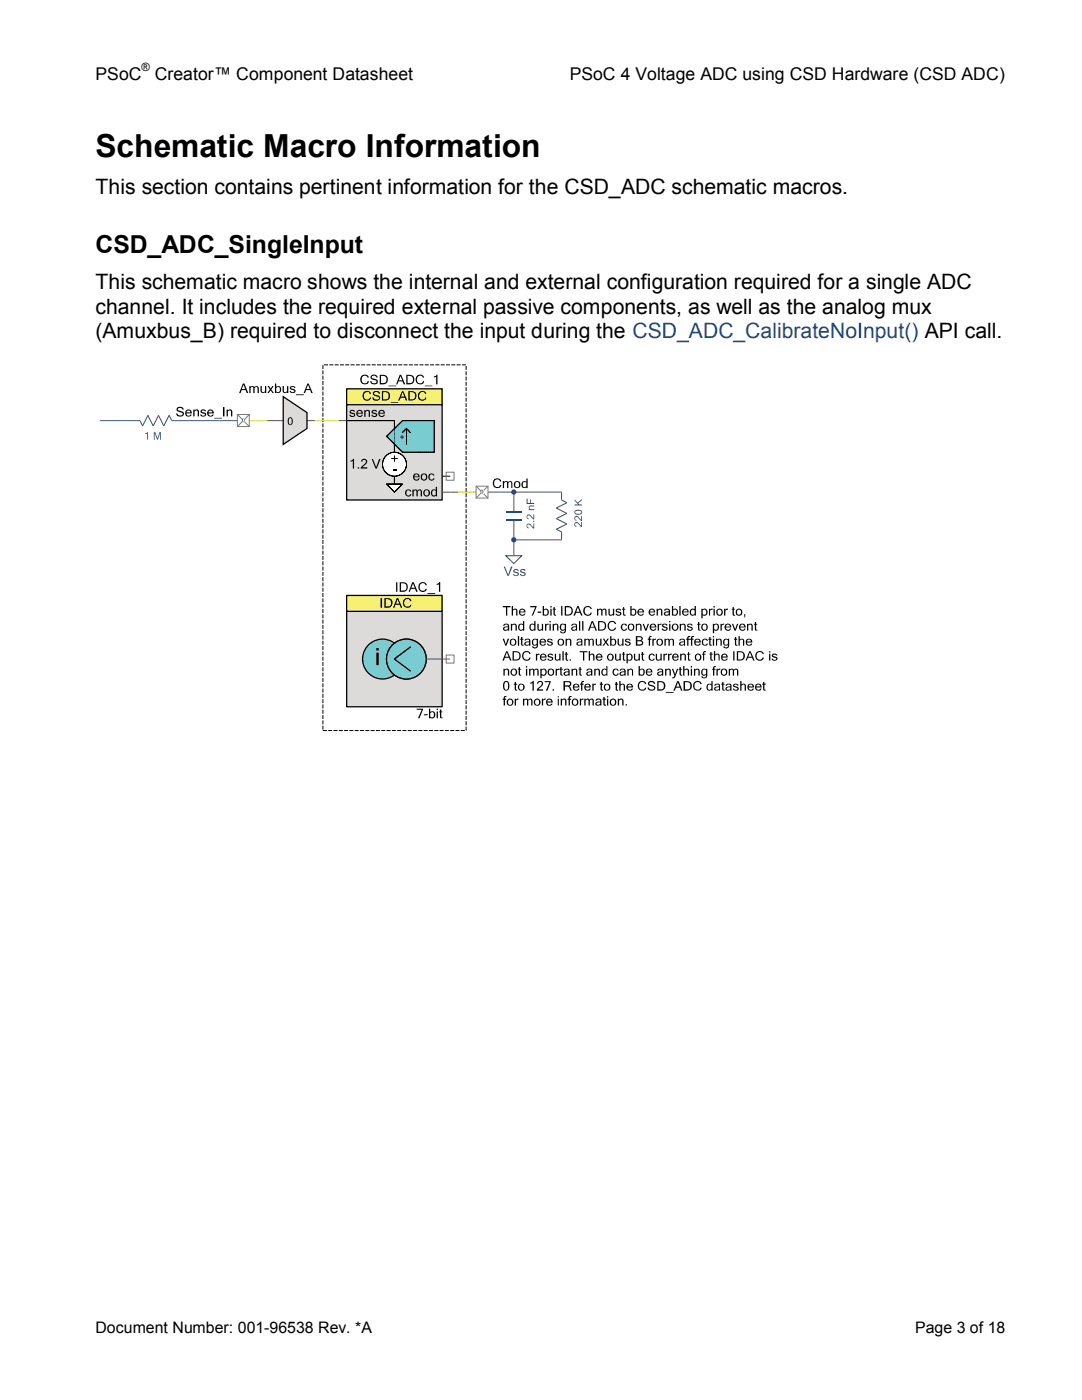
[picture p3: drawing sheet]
<svg xmlns="http://www.w3.org/2000/svg" width="216mm" height="279mm" viewBox="0 0 216 279" stroke-linecap="round" stroke-linejoin="round" font-family="sans-serif">
<defs><g id="words">
<text font-size="6.3" x="19" y="31.2">Schematic Macro Information</text>
<text font-size="4.9" x="19" y="50.6">CSD_ADC_SingleInput</text>
<g font-size="4.2">
<text x="19" y="38.7">This section contains pertinent information for the CSD_ADC schematic macros.</text>
<text x="19" y="57.7">This schematic macro shows the internal and external configuration required for a single ADC</text>
<text x="19" y="62.6">channel. It includes the required external passive components, as well as the analog mux</text>
<text x="19" y="67.5">(Amuxbus_B) required to disconnect the input during the CSD_ADC_CalibrateNoInput() API call.</text>
</g>
<g font-size="3.5">
<text x="19" y="16">PSoC</text>
<text x="30.9" y="16">Creatorô Component Datasheet</text>
<text x="113.7" y="16">PSoC 4 Voltage ADC using CSD Hardware (CSD ADC)</text>
</g>
<g font-size="3.2">
<text x="19" y="266">Document Number: 001-96538 Rev. *A</text>
<text x="182.6" y="266">Page 3 of 18</text>
</g>
<text font-size="2.3" x="28.2" y="14.2">Æ</text>
</g></defs>
<path d="M64.4 72.8h28.6v73h-28.6z" fill="none" stroke="#000" stroke-width=".2" stroke-dasharray=".8 .3" stroke-linecap="butt"/>
<path d="M49.7 83.9h3.6" fill="none" stroke="#f5871f" stroke-width=".2"/>
<path d="M42.2 83.9h5.2" fill="none" stroke="#4d2e92" stroke-width=".2"/>
<path d="M53.3 83.9h1.6" fill="none" stroke="#a72928" stroke-width=".2"/>
<path d="M47.4 82.7h2.3v2.4h-2.3z" fill="#fff"/>
<path d="M47.4 82.7h2.3v2.4h-2.3zM47.4 82.7l2.3 2.4M49.7 82.7l-2.3 2.4" fill="none" stroke="#7b7878" stroke-width=".2"/>
<path d="M35.4 81.3a.83 .83 0 0 1 1.3 .4h-.3a.46 .46 0 0 0-.5-.3 .46 .46 0 0 0-.4 .4l.2 .1a.78 .78 0 0 1 1 .8 .86 .86 0 0 1-.9 .4 .86 .86 0 0 1-.7-.6h.3a.52 .52 0 0 0 .5 .4 .52 .52 0 0 0 .5-.4l-.1-.1a1.27 1.27 0 0 1-1.1-.7zM37.1 81.9a.67 .67 0 0 1 .8-.1 .67 .67 0 0 1 .4 .7h-1.1a.4 .4 0 0 0 .3 .5 .4 .4 0 0 0 .5-.3h.2a.7 .7 0 0 1-1 .3 .7 .7 0 0 1-.1-1.1zM37.3 82l-.1 .3h.8l-.2-.4zM38.6 81.7h.2v.2l.1-.1a.48 .48 0 0 1 .5 0 .48 .48 0 0 1 .3 .4v.9h-.2v-.9l-.3-.3-.4 .2v1h-.2zM40.1 81.8l.2-.1a.58 .58 0 0 1 .8 .4l-.7-.2-.1 .2a.76 .76 0 0 1 .8 .8l-.4 .2h-.5l-.2-.4h.2a.33 .33 0 0 0 .4 .3 .33 .33 0 0 0 .3-.3 .74 .74 0 0 1-.9-.7zM41.5 81.9a.67 .67 0 0 1 .8-.1 .67 .67 0 0 1 .4 .7h-1.1a.4 .4 0 0 0 .3 .5 .4 .4 0 0 0 .5-.3h.2a.7 .7 0 0 1-1 .3 .7 .7 0 0 1-.1-1.1zM41.7 82l-.1 .3h.8l-.2-.4zM42.8 83.4h1.5v.1h-1.5zM44.5 81.2h.3v1.9h-.3zM45.2 81.7h.3v.2l.1-.1a.49 .49 0 0 1 .7 .1l.1 1.2h-.3v-1l-.3-.2-.3 .2v1h-.3z" fill-rule="evenodd" fill="#000"/>
<path d="M48.3 83.5h.5v.7h-.5z" fill="#fff"/>
<path d="M48.2 83.8a.35 .35 0 0 1 .7 0 .35 .35 0 0 1-.7 0zM48.4 83.6l.1 .6a.27 .27 0 0 0 .2-.3 .27 .27 0 0 0-.3-.3z" fill-rule="evenodd" fill="#000"/>
<path d="M91.4 98.2h3.6" fill="none" stroke="#f5871f" stroke-width=".2"/>
<path d="M97.4 98.2h5.1" fill="none" stroke="#4d2e92" stroke-width=".2"/>
<path d="M89.8 98.2h1.6" fill="none" stroke="#a72928" stroke-width=".2"/>
<path d="M95 97h2.4v2.4h-2.4z" fill="#fff"/>
<path d="M95 97h2.4v2.4h-2.4zM95 97l2.4 2.4M97.4 97l-2.4 2.4" fill="none" stroke="#7b7878" stroke-width=".2"/>
<path d="M98.6 95.7a.88 .88 0 0 1 1.4 .4h-.3a.64 .64 0 0 0-.8-.3 .64 .64 0 0 0-.3 .9 .58 .58 0 0 0 .5 .5 .58 .58 0 0 0 .6-.4h.3a.92 .92 0 0 1-1.3 .5 .92 .92 0 0 1-.3-1.4zM100.3 96h.3v.2l.6-.2 .2 .2 .3-.2 .4 .1 .1 .4v.9h-.2v-1l-.2-.2-.4 .2v1h-.2v-1l-.2-.2-.4 .2v1h-.3zM102.5 96.7a.7 .7 0 0 1 1.4 0 .7 .7 0 0 1-1.4 0zM102.7 96.8a.5 .5 0 0 0 1 0 .5 .5 0 0 0-1 0zM104.4 96.3l-.1 .7 .3 .2 .4-.2v-.6a.41 .41 0 0 0-.6-.1zM104.2 96.2l.4-.2 .4 .1v-.6h.3v1.9h-.3v-.2a.61 .61 0 0 1-.8 .1 .61 .61 0 0 1-.1-.8z" fill-rule="evenodd" fill="#000"/>
<path d="M95.9 97.7h.5v.8h-.5z" fill="#fff"/>
<path d="M95.8 98.1a.35 .35 0 0 1 .7 0 .35 .35 0 0 1-.7 0zM96.1 97.9v.5a.33 .33 0 0 0 .2-.3 .33 .33 0 0 0-.2-.3z" fill-rule="evenodd" fill="#000"/>
<path d="M100.9 103.8h3.2M100.9 102.2h3.2" fill="none" stroke="#4d2e92" stroke-width=".38"/>
<path d="M102.5 99.8v2.4M102.5 103.8v2.3" fill="none" stroke="#4d2e92" stroke-width=".2"/>
<path d="M105.2 104.6l.1-.1a1.25 1.25 0 0 1 1.1 .7v-.7h.2v1l-.3-.2a.69 .69 0 0 0-1.1-.5l.3 .7-.4-.3zM106.4 103.9h.2v.3h-.2zM105.2 102.8l.1-.1a1.25 1.25 0 0 1 1.1 .7v-.7h.2v1l-.3-.1a.96 .96 0 0 0-1-.6l-.1 .3 .3 .3-.4-.3zM105.7 100.9h.9v.2h-.8l-.1 .2 .1 .3h.8v.2h-1.1v-.2h.2a.42 .42 0 0 1 0-.7zM105.1 99.5h.2v.9h.4v-.7h.2v.7h.7v.2h-1.5z" fill-rule="evenodd" fill="#4d2e92"/>
<path d="M102.5 98.2v1.6M102.5 106.1v1.6M102.5 109.3v1.6" fill="none" stroke="#4d2e92" stroke-width=".2"/>
<path d="M100.5 113.1h.3l.6 1.6 .6-1.6h.3l-.8 1.8h-.2zM102.4 113.8l.3-.2a.54 .54 0 0 1 .8 .3l-.7-.1-.1 .2a.79 .79 0 0 1 .8 .7 .67 .67 0 0 1-1.1-.1l.6 .2 .3-.1v-.2a.8 .8 0 0 1-.9-.7zM103.8 113.8l.5-.3 .3 .1 .3 .3-.7-.1-.2 .2a.8 .8 0 0 1 .9 .7l-.4 .3-.5-.1-.2-.3h.2l.4 .2 .2-.1v-.2a.8 .8 0 0 1-.8-.7z" fill-rule="evenodd" fill="#4d2e92"/>
<path d="M100.9 110.9h3.2l-1.6 1.6z" fill="#fff"/>
<path d="M101 110.8l-.1 .2h3.2l-.1-.2-1.5 1.6h.1zM100.7 110.8l1.8 1.8 1.9-1.8z" fill="#4d2e92"/>
<path d="M102.5 107.7v1.6" fill="none" stroke="#4d2e92" stroke-width=".2"/>
<path d="M29 86.5l.5-.3v1.6h-.2v-1.2h-.3zM30.7 86.2h.3l.4 1.3 .4-1.3h.3v1.6h-.1v-1.4l-.5 1.4h-.2l-.4-1.4v1.4h-.2z" fill-rule="evenodd" fill="#4d2e92"/>
<path d="M28.4 85l1.1-2.1 1.1 2.1" fill="none" stroke="#4d2e92" stroke-width=".21"/>
<g fill="#4d2e92">
<path d="M31.5 82.8l.2 .1-1 2.2-.2-.1z"/>
<path d="M33.6 82.9l.2-.1 .6 1.1-.2 .1z"/>
<path d="M27.8 84l.2-.1 .5 1.1-.1 .1z"/>
</g>
<path d="M31.6 82.9l1.1 2.1" fill="none" stroke="#4d2e92" stroke-width=".21"/>
<path d="M33.6 82.8l.2 .1-1 2.2-.2-.1z" fill="#4d2e92"/>
<path d="M26.3 83.9h1.6M34.3 83.9h1.6" fill="none" stroke="#4d2e92" stroke-width=".2"/>
<path d="M114.7 104.3l.2-.1a1.2 1.2 0 0 1 1.1 .7v-.7h.1v1l-.3-.2a.68 .68 0 0 0-1-.5l.2 .7-.4-.3zM114.7 103.1l.2-.1a1.25 1.25 0 0 1 1.1 .7v-.7h.1v1l-.4-.2a.62 .62 0 0 0-.9-.5l.2 .7-.4-.4zM114.8 101.9l.2-.1a.85 .85 0 0 1 1.2 .4 .86 .86 0 0 1-.8 .5 .86 .86 0 0 1-.8-.5zM114.8 102.1v.1a.78 .78 0 0 0 1.2 0 .83 .83 0 0 0-1.2-.1zM114.6 99.7l.6 .6 .9-.7v.3l-.7 .5 .2 .3h.5v.2h-1.5v-.2h.8l-.8-.8z" fill-rule="evenodd" fill="#4d2e92"/>
<path d="M113.1 100.3l-2.1 1.1 2.1 1" fill="none" stroke="#4d2e92" stroke-width=".21"/>
<g fill="#4d2e92">
<path d="M111 103.4l2.1-1 .1 .1-2.2 1.1z"/>
<path d="M111 105.5l1.1 .5-.1 .2-1-.5z"/>
<path d="M112.1 99.7l1.1 .5-.1 .2-1.1-.5z"/>
</g>
<path d="M111 103.5l2.1 1.1" fill="none" stroke="#4d2e92" stroke-width=".21"/>
<path d="M111 105.5l2.1-1 .1 .2-2.2 1z" fill="#4d2e92"/>
<path d="M102.5 98.2h9.6v1.6M112.1 106.1v1.6" fill="none" stroke="#4d2e92" stroke-width=".2"/>
<circle cx="102.5" cy="98.2" r=".53" fill="#4d2e92"/>
<path d="M102.5 107.7h9.6" fill="none" stroke="#4d2e92" stroke-width=".2"/>
<circle cx="102.5" cy="107.7" r=".53" fill="#4d2e92"/>
<path d="M20 83.9h6.3M35.9 83.9h6.3" fill="none" stroke="#4d2e92" stroke-width=".2"/>
<path d="M48.6 76.8l-.3 .8h.6zM48.5 76.5h.3l.7 1.9h-.3l-.2-.5h-.8l-.2 .5h-.3zM49.7 77h.3v.2l.6-.1 .2 .2 .3-.2h.3l.2 .5v.8h-.2v-1l-.2-.2-.4 .3v.9h-.3v-1l-.2-.2-.3 .3v.9h-.3zM52 77h.2l.1 1.1 .2 .2 .4-.2v-1.1h.2v1.4h-.2v-.1l-.4 .1-.5-.2zM53.4 77h.3l.3 .6 .3-.6h.3l-.5 .7 .6 .7h-.3l-.4-.5-.4 .5h-.3l.5-.7zM54.9 76.5h.2v.7a.65 .65 0 0 1 1 .6 .65 .65 0 0 1-1 .5v.1h-.2zM55.2 77.3l-.1 .2v.6a.41 .41 0 0 0 .7 0 .49 .49 0 0 0 0-.6 .49 .49 0 0 0-.6-.2zM56.4 77h.2v1.1l.3 .2 .4-.2v-1.1h.2v1.4h-.2v-.1l-.4 .1-.5-.2zM57.9 77.3l.3-.2a.57 .57 0 0 1 .7 .3l-.6-.2-.2 .3a.75 .75 0 0 1 .8 .7l-.3 .2a.63 .63 0 0 1-.8-.4l.6 .3 .3-.2v-.1l-.6-.3a.32 .32 0 0 1-.2-.4zM59.1 78.7h1.5v.2h-1.5zM61.5 76.8l-.4 .8h.7zM61.3 76.5h.3l.8 1.9h-.3l-.2-.5h-.8l-.2 .5h-.3z" fill-rule="evenodd" fill="#000"/>
<path d="M54.9 83.9h1.6M61.3 83.9h1.5" fill="none" stroke="#a72928" stroke-width=".2"/>
<path d="M56.5 79.2l4.8 3.1v3.2l-4.8 3.2z" fill="#dcdbda"/>
<path d="M56.4 79.3l4.8 3.1-.1-.1v3.2l.1-.1-4.8 3.2 .2 .1v-9.5zM56.4 78.9v10l5-3.3v-3.3z" fill="#000"/>
<path d="M57.5 83.5a.47 .47 0 0 1 .5-.2 .47 .47 0 0 1 .4 .4 .82 .82 0 0 1-.5 1.1 .88 .88 0 0 1-.4-1.3zM57.8 83.5a.95 .95 0 0 0 .1 1.2 .83 .83 0 0 0 0-1.3z" fill-rule="evenodd" fill="#000"/>
<path d="M69.2 122h19v19.1h-19z" fill="#dcdbda"/>
<path d="M69.2 122h19v19.1h-19z" fill="none" stroke="#000" stroke-width=".25"/>
<path d="M69.2 118.8h19v3.2h-19z" fill="#f6f173"/>
<path d="M69.2 118.8h19v3.2h-19z" fill="none" stroke="#000" stroke-width=".25"/>
<circle cx="76.3" cy="131.5" r="4" fill="#79cdd0"/>
<path d="M73.4 128.6l1.3-.9 1.3-.3 1.2 .1 .7 .2 1.3 .9 .9 1.3 .3 1.6h-.2l-.3-1.5-.8-1.2-1.3-.8-1.2-.3-1.8 .3-1.2 .8-.8 1.2-.3 1.3 .3 1.7 .8 1.2 1.2 .9 1.3 .3 1.7-.3 1.2-.8 .9-1.3 .3-1.5h.2l-.3 1.6-.9 1.3-1.3 .9-1.3 .3h-1.1l-.8-.3-1.3-.9-.9-1.3-.3-1.3 .1-1.1 .2-.8z" fill="#000"/>
<circle cx="81.1" cy="131.5" r="4" fill="#79cdd0"/>
<path d="M79.1 129.1l.2-.1 3.2 2.4-.2 .2-3.1-2.4zM78.2 128.6l1.3-.9 .8-.2 1.1-.1 1.3 .3 1.3 .9 .9 1.3 .3 1.6h-.3l-.3-1.5-.8-1.2-1.2-.8-1.2-.3-1.8 .3-1.2 .8-.8 1.2-.3 1.3 .3 1.7 .8 1.2 1.2 .9 1.3 .3 1.7-.3 1.2-.8 .8-1.3 .3-1.5h.3l-.3 1.6-.9 1.3-1.3 .9-1.3 .3h-1.1l-.8-.3-1.3-.9-.9-1.3-.3-1.3 .1-1.1 .2-.8z" fill="#000"/>
<path d="M75.1 130.3h.5v2.5h-.5zM75.1 129.3h.5v.5h-.5z" fill-rule="evenodd" fill="#000"/>
<path d="M82.4 131.5l-3.2 2.4" fill="none" stroke="#000" stroke-width=".25"/>
<circle cx="81.1" cy="131.5" r="4" fill="#79cdd0"/>
<path d="M78.6 131.4l3.2-2.4 .2 .1v.1l-3.2 2.4zM78.2 128.6l1.3-.9 .8-.2 1.1-.1 1.3 .3 1.3 .9 .9 1.3 .3 1.6h-.3l-.3-1.5-.8-1.2-1.2-.8-1.2-.3-1.8 .3-1.2 .8-.8 1.2-.3 1.3 .3 1.7 .8 1.2 1.2 .9 1.3 .3 1.7-.3 1.2-.8 .8-1.3 .3-1.5h.3l-.3 1.6-.9 1.3-1.3 .9-1.3 .3h-1.1l-.8-.3-1.3-.9-.9-1.3-.3-1.3 .1-1.1 .2-.8z" fill="#000"/>
<path d="M78.7 131.5l3.2 2.4" fill="none" stroke="#000" stroke-width=".25"/>
<g fill="#000">
<path d="M79 116.2h.3v1.9h-.3zM79.8 116.2a1.13 1.13 0 0 1 1.6 .9 .85 .85 0 0 1-1 1h-.6zM80 116.4v1.5h.4a.72 .72 0 0 0 .7-.8 .72 .72 0 0 0-.7-.7zM82.4 116.5l-.3 .8h.7zM82.3 116.2h.2l.9 1.9h-.3l-.3-.6h-.8l-.2 .6h-.3zM83.7 116.5a.86 .86 0 0 1 1.5 .3h-.3a.64 .64 0 0 0-.9-.3 .64 .64 0 0 0-.2 .9 .58 .58 0 0 0 .5 .5 .58 .58 0 0 0 .6-.4h.3a.92 .92 0 0 1-1.3 .5 .92 .92 0 0 1-.3-1.4zM85.3 118.4h1.5v.1h-1.5zM87.1 116.5l.7-.3v1.9h-.2v-1.5l-.5 .1z" fill-rule="evenodd"/>
<path d="M75.9 119.4h.3v1.9h-.3zM76.7 119.4a1.15 1.15 0 0 1 1.6 .9 .89 .89 0 0 1-1 1h-.6zM77 119.6v1.4a.77 .77 0 0 0 1-.7 .77 .77 0 0 0-1-.7zM79.3 119.6l-.3 .9h.7zM79.2 119.4h.3l.8 1.9h-.3l-.2-.6h-.9l-.2 .6h-.3zM80.6 119.6a.85 .85 0 0 1 1.5 .4h-.3a.65 .65 0 0 0-.9-.4 .65 .65 0 0 0-.2 .9 .61 .61 0 0 0 .5 .6 .61 .61 0 0 0 .6-.4h.3a.92 .92 0 0 1-1.3 .5 .92 .92 0 0 1-.3-1.4z" fill-rule="evenodd"/>
<path d="M100.3 120.9h1.6v.3h-.7v1.7h-.2v-1.7h-.7zM102.1 120.9h.3v.8l.1-.1a.49 .49 0 0 1 .7 .1l.1 1.2h-.3v-1.1l-.3-.1-.3 .2v1h-.3zM103.7 121.7a.67 .67 0 0 1 .8-.2 .67 .67 0 0 1 .4 .7h-1.1a.41 .41 0 0 0 .3 .5 .41 .41 0 0 0 .5-.2h.2a.7 .7 0 0 1-1 .2 .7 .7 0 0 1-.1-1zM103.9 121.8l-.1 .2h.8l-.3-.3zM105.8 120.9h1.3l-.8 2h-.2l.7-1.7h-1zM107.3 122h.7v.3h-.7zM108.3 120.9h.2v.8a.67 .67 0 0 1 1.1 .3 .67 .67 0 0 1-.7 .9l-.4-.1-.2 .1zM108.6 121.7l-.1 .9a.46 .46 0 0 0 .8-.4 .46 .46 0 0 0-.7-.5zM109.8 121.5h.3v1.4h-.3zM109.8 120.9h.3v.3h-.3zM110.4 121.2h.3v.3h.2v.2h-.2v.8l.1 .2h.2a.28 .28 0 0 1-.4 .1 .28 .28 0 0 1-.2-.3v-.8h-.1v-.2h.1zM112 120.9h.2v2h-.2zM112.7 120.9a1.14 1.14 0 0 1 1.6 1 .84 .84 0 0 1-1 1h-.6zM112.9 121.2v1.4a.79 .79 0 0 0 1.1-.7 .79 .79 0 0 0-1.1-.7zM115.3 121.2l-.3 .9h.7zM115.2 120.9h.2l.8 2h-.2l-.3-.6h-.8l-.2 .6h-.3zM116.6 121.2a.85 .85 0 0 1 1.5 .3h-.3a.64 .64 0 0 0-.9-.3 .64 .64 0 0 0-.2 .9 .58 .58 0 0 0 .5 .6 .58 .58 0 0 0 .6-.4h.3a.91 .91 0 0 1-1.3 .5 .91 .91 0 0 1-.3-1.4zM119.1 121.5h.3v.2l.5-.2 .3 .2 .3-.2h.3l.2 .5v.9h-.2v-1.1l-.2-.1-.4 .2v1h-.2v-.9l-.3-.3-.3 .2v1h-.3zM121.4 121.5h.3v1l.2 .2 .4-.2v-1h.3v1.4h-.3v-.2l-.1 .1a.5 .5 0 0 1-.7-.1zM123 121.6l.2-.1a.57 .57 0 0 1 .8 .3l-.7-.1-.2 .2a.79 .79 0 0 1 .9 .7l-.4 .3a.58 .58 0 0 1-.8-.4l.8 .2 .1-.3a.74 .74 0 0 1-.8-.7zM124.3 121.2h.2v.3h.3v.2h-.3v.8l.1 .1 .2 .1a.28 .28 0 0 1-.3 .2 .28 .28 0 0 1-.2-.4v-.8h-.2v-.2h.2zM125.8 120.9h.2v.8a.67 .67 0 0 1 1 .3 .67 .67 0 0 1-.6 .9l-.4-.1-.2 .1zM126.1 121.7l-.1 .9a.46 .46 0 0 0 .7-.4 .46 .46 0 0 0-.6-.5zM127.4 121.7a.67 .67 0 0 1 .7-.2 .67 .67 0 0 1 .4 .7h-1.1a.43 .43 0 0 0 .3 .5 .43 .43 0 0 0 .5-.2h.3a.7 .7 0 0 1-1.1 .2 .7 .7 0 0 1 0-1zM127.6 121.8l-.1 .2h.7l-.2-.3zM129.6 121.7a.66 .66 0 0 1 .8-.2 .66 .66 0 0 1 .3 .7h-1a.43 .43 0 0 0 .3 .5 .43 .43 0 0 0 .5-.2h.2a.71 .71 0 0 1-1 .2 .71 .71 0 0 1-.1-1zM129.8 121.8l-.1 .2h.8l-.3-.3zM131 121.5h.3v.2l.1-.1a.49 .49 0 0 1 .7 .1l.1 1.2h-.3v-1.1l-.2-.1-.4 .2v1h-.3zM132.8 122.3a.34 .34 0 0 0 .2 .4 .34 .34 0 0 0 .4-.2v-.3zM132.6 121.6a.63 .63 0 0 1 .6-.2 .63 .63 0 0 1 .5 .6v.9h-.3v-.2a.48 .48 0 0 1-.8 .1 .48 .48 0 0 1 .3-.8h.5a.35 .35 0 0 0-.2-.4 .35 .35 0 0 0-.4 .3h-.3zM134.1 120.9h.2v.8a.67 .67 0 0 1 1 .3 .67 .67 0 0 1-.6 .9l-.4-.1-.2 .1zM134.4 121.7l-.1 .9a.46 .46 0 0 0 .7-.4 .46 .46 0 0 0-.6-.5zM135.6 120.9h.2v2h-.2zM136.3 121.7a.66 .66 0 0 1 .7-.2 .66 .66 0 0 1 .4 .7h-1a.43 .43 0 0 0 .3 .5 .43 .43 0 0 0 .5-.2h.2a.71 .71 0 0 1-1 .3 .71 .71 0 0 1-.1-1.1zM136.5 121.8l-.1 .2h.8l-.3-.3zM138 121.8l-.1 .6 .3 .3 .4-.2v-.7a.41 .41 0 0 0-.6 0zM137.9 121.6l.3-.1 .4 .1v-.7h.3v2h-.3v-.2a.65 .65 0 0 1-.9-.1 .65 .65 0 0 1 .1-.9zM140 121.5h.2v.2a.67 .67 0 0 1 1 .3 .67 .67 0 0 1-.6 .9l-.4-.1v.6h-.2zM140.3 121.7l-.1 .9a.46 .46 0 0 0 .7-.4 .46 .46 0 0 0-.6-.5zM141.5 121.5h.2v.2l.5-.2v.2l-.5 .2v1h-.2zM142.4 121.5h.2v1.4h-.2zM142.4 120.9h.2v.3h-.2zM142.9 122.2a.71 .71 0 0 1 1.4 0 .71 .71 0 0 1-1.4 0zM143.3 121.8l-.1 .4a.41 .41 0 0 0 .4 .5 .41 .41 0 0 0 .4-.5l-.3-.5zM144.5 121.5h.2v.2l.5-.2v.2l-.5 .2v1h-.2zM146.2 121.2h.2v.3h.2v.2h-.2v.8l.1 .2h.2a.28 .28 0 0 1-.4 .2 .28 .28 0 0 1-.1-.4v-.8h-.2v-.2h.2zM146.8 122.2a.71 .71 0 0 1 1.4 0 .71 .71 0 0 1-1.4 0zM147.2 121.8l-.1 .4a.41 .41 0 0 0 .4 .5 .41 .41 0 0 0 .4-.5l-.3-.5zM148.5 122.6h.2v.5l-.2 .1 .1-.3h-.1zM100.7 125.3a.34 .34 0 0 0 .2 .4 .34 .34 0 0 0 .4-.2v-.3zM100.5 124.6l.5-.1 .5 .1 .1 1.3h-.3v-.2a.49 .49 0 0 1-.7 .2 .49 .49 0 0 1 0-.8l.7-.1a.34 .34 0 0 0-.2-.4 .34 .34 0 0 0-.4 .3h-.3zM101.9 124.5h.3v.2l.4-.2 .5 .2v1.2h-.2l-.1-1.1-.2-.1-.4 .2v1h-.3zM103.9 124.7a.5 .5 0 0 0-.3 .6 .5 .5 0 0 0 .7 .3l.1-.8zM103.5 124.6l.5-.1 .4 .1v-.6h.2v1.9h-.2v-.2a.66 .66 0 0 1-1-.1 .66 .66 0 0 1 .1-1zM106 124.8l-.1 .6 .3 .3 .4-.2v-.7a.41 .41 0 0 0-.6 0zM105.8 124.6l.4-.1 .4 .1v-.6h.2v1.9h-.2v-.2a.66 .66 0 0 1-.9-.1 .66 .66 0 0 1 .1-1zM107.2 124.5h.3v1l.2 .2 .4-.2v-1h.3v1.4h-.3v-.2l-.1 .1a.49 .49 0 0 1-.7-.1zM108.8 124.5h.2v.2l.5-.2v.2l-.5 .2v1h-.2zM109.6 124.5h.3v1.4h-.3zM109.6 124h.3v.2h-.3zM110.3 124.5h.2v.2l.5-.2 .4 .2v1.2h-.2v-1.1l-.3-.1-.4 .2v1h-.2zM111.8 124.6l.3-.1h.8v1.2a.61 .61 0 0 1-.4 .7 .61 .61 0 0 1-.7-.4h.2l.1 .2h.4l.2-.5a.68 .68 0 0 1-1-.1 .68 .68 0 0 1 .1-1zM112.2 124.7a.51 .51 0 0 0-.3 .6 .51 .51 0 0 0 .7 .3l.1-.1v-.7zM114.3 125.3a.34 .34 0 0 0 .2 .5 .34 .34 0 0 0 .4-.3v-.3zM114.1 124.6l.5-.1h.4l.1 1.4h-.2v-.2a.49 .49 0 0 1-.7 .2 .49 .49 0 0 1 0-.8l.7-.1v-.1a.36 .36 0 0 0-.3-.3 .36 .36 0 0 0-.4 .3h-.2zM115.5 124h.3v1.9h-.3zM116.2 124h.2v1.9h-.2zM118.2 124.2l-.3 .9h.6zM118.1 124h.2l.8 1.9h-.3l-.2-.6h-.8l-.2 .6h-.3zM119.3 124a1.13 1.13 0 0 1 1.6 .9 .85 .85 0 0 1-.9 1h-.7zM119.6 124.2v1.4a.8 .8 0 0 0 1.1-.7 .8 .8 0 0 0-1.1-.7zM121.7 124a.84 .84 0 0 1 1.2 .5h-.2a.66 .66 0 0 0-.9-.3 .66 .66 0 0 0-.3 .9 .6 .6 0 0 0 .5 .6 .6 .6 0 0 0 .7-.4h.2a.92 .92 0 0 1-1.3 .5 .92 .92 0 0 1-.2-1.4zM124.1 124.6l.4-.1a.51 .51 0 0 1 .6 .4h-.3a.37 .37 0 0 0-.5-.2 .37 .37 0 0 0-.1 .5 .39 .39 0 0 0 .1 .4 .39 .39 0 0 0 .5 0v-.2h.3a.69 .69 0 0 1-1 .3 .69 .69 0 0 1 0-1.1zM125.2 125.2a.7 .7 0 0 1 1.4 0 .7 .7 0 0 1-1.4 0zM125.6 124.8l-.1 .4a.41 .41 0 0 0 .4 .5 .41 .41 0 0 0 .4-.5l-.2-.5zM126.9 124.5h.2v.2l.4-.2 .5 .2v1.2h-.2l-.1-1.1-.2-.1-.4 .2v1h-.2zM128.2 124.5h.3l.4 1.1 .3-1.1h.3l-.5 1.4h-.3zM129.8 124.6a.68 .68 0 0 1 .8-.1 .68 .68 0 0 1 .4 .7h-1.1a.4 .4 0 0 0 .3 .5 .4 .4 0 0 0 .5-.3h.2a.7 .7 0 0 1-1 .3 .7 .7 0 0 1-.1-1.1zM130 124.8l-.1 .3h.8l-.3-.4zM131.2 124.5h.3v.2l.5-.2v.2l-.5 .2v1h-.3zM132.1 124.7l.3-.2a.55 .55 0 0 1 .8 .3h-.3a.29 .29 0 0 0-.3-.2 .29 .29 0 0 0-.2 .3l.3 .2a.43 .43 0 0 1 .5 .4 .43 .43 0 0 1-.5 .4l-.4-.1-.3-.4 .8 .3 .1-.3a.74 .74 0 0 1-.8-.7zM133.5 124.5h.3v1.4h-.3zM133.5 124h.3v.2h-.3zM134 125.2a.7 .7 0 0 1 1.4 0 .7 .7 0 0 1-1.4 0zM134.4 124.8a.5 .5 0 0 0-.1 .6 .5 .5 0 0 0 .7 .2 .5 .5 0 0 0 .1-.7 .5 .5 0 0 0-.7-.1zM135.6 124.5h.3v.2l.4-.2 .5 .2v1.2h-.2l-.1-1.1-.2-.1-.4 .2v1h-.3zM137.2 124.5h.7l.3 .3-.6-.2-.2 .1v.2a.74 .74 0 0 1 .8 .7l-.5 .3-.4-.1-.2-.4 .7 .3 .2-.3a.7 .7 0 0 1-.9-.7zM139.3 124.1h.2v.4h.3v.2h-.3v.9l.3 .1a.26 .26 0 0 1-.3 .1 .26 .26 0 0 1-.2-.2v-.9h-.2v-.2h.2zM139.9 125.2a.7 .7 0 0 1 1.4 0 .7 .7 0 0 1-1.4 0zM140.3 124.8a.47 .47 0 0 0-.1 .7 .47 .47 0 0 0 .7-.1v-.5a.37 .37 0 0 0-.2-.3 .37 .37 0 0 0-.4 .2zM142.2 124.5h.3v.1a.65 .65 0 0 1 1 .6 .65 .65 0 0 1-1 .5v.7h-.3zM142.6 124.7l-.1 .2v.6a.41 .41 0 0 0 .6 .1v-.8l-.2-.2zM143.8 124.5h.2v.2l.5-.2v.2l-.5 .2v1h-.2zM144.8 124.6a.68 .68 0 0 1 .8-.1 .68 .68 0 0 1 .3 .7h-1.1a.42 .42 0 0 0 .3 .5 .42 .42 0 0 0 .5-.3h.3a.7 .7 0 0 1-1.1 .3 .7 .7 0 0 1 0-1.1zM145 124.8l-.1 .3h.7l-.2-.4zM146 124.5h.3l.4 1.1 .4-1.1h.2l-.5 1.4h-.2zM147.7 124.6a.68 .68 0 0 1 .7-.1 .68 .68 0 0 1 .4 .7h-1.1a.42 .42 0 0 0 .3 .5 .42 .42 0 0 0 .5-.3h.3a.7 .7 0 0 1-1.1 .3 .7 .7 0 0 1 0-1.1zM148 124.7l-.3 .4h.8l-.2-.4zM149.1 124.5h.2v.2l.4-.2 .5 .2v1.2h-.3v-1.1l-.2-.1-.4 .2v1h-.2zM150.6 124.1h.3v.4h.2v.2h-.2v.8l.2 .4a.35 .35 0 0 1-.4-.1 .35 .35 0 0 1-.1-.4v-.7h-.1v-.2h.1zM100.3 127.5h.3l.3 1.1 .4-1.1h.3l-.6 1.4h-.2zM101.7 128.2a.7 .7 0 0 1 1.4 0 .7 .7 0 0 1-1.4 0zM102.1 127.8l-.1 .6a.48 .48 0 0 0 .7 .1 .48 .48 0 0 0 .1-.6 .48 .48 0 0 0-.6-.2zM103.3 127h.3v1.9h-.3zM104 127.1h.2v.4h.2v.2h-.2v.7l.1 .3h.2v.2a.36 .36 0 0 1-.4-.1 .36 .36 0 0 1-.1-.4v-.7h-.2zM104.9 128.3a.34 .34 0 0 0 .3 .4 .34 .34 0 0 0 .4-.2v-.3zM104.7 127.6l.6-.1 .4 .1 .1 1.3h-.2v-.2a.48 .48 0 0 1-.7 .1 .48 .48 0 0 1-.1-.7l.8-.1v-.1a.35 .35 0 0 0-.3-.3 .35 .35 0 0 0-.4 .2h-.3zM106.3 127.6l.3-.1 .5 .1v-.1h.3v1.2a.61 .61 0 0 1-.5 .7 .61 .61 0 0 1-.7-.4l.7 .2 .2-.5a.64 .64 0 0 1-.9 0 .64 .64 0 0 1 0-.9zM106.5 127.8v.8l.3 .1 .3-.3v-.6l-.4-.2zM107.8 127.6a.67 .67 0 0 1 .8-.1 .67 .67 0 0 1 .4 .7h-1.1a.4 .4 0 0 0 .3 .5 .4 .4 0 0 0 .5-.3h.2a.7 .7 0 0 1-1 .3 .7 .7 0 0 1-.1-1.1zM108 127.7l-.1 .3h.8l-.3-.3zM109.3 127.6l.2-.1a.58 .58 0 0 1 .8 .3h-.3a.3 .3 0 0 0-.3-.2 .3 .3 0 0 0-.3 .3 .77 .77 0 0 1 .9 .7l-.4 .2a.57 .57 0 0 1-.8-.4h.3a.33 .33 0 0 0 .3 .3 .33 .33 0 0 0 .3-.3 .76 .76 0 0 1-.8-.7zM111.2 128.2a.7 .7 0 0 1 1.4 0 .7 .7 0 0 1-1.4 0zM111.6 127.8l-.1 .6a.48 .48 0 0 0 .7 .1 .48 .48 0 0 0 .2-.6 .48 .48 0 0 0-.7-.2zM112.9 127.5h.2v.1l.4-.1 .4 .2 .1 1.2h-.3v-1.1l-.2-.2-.4 .2v1.1h-.2zM115.3 128.3a.34 .34 0 0 0 .3 .4 .34 .34 0 0 0 .4-.2v-.3zM115.1 127.6l.6-.1 .4 .1 .1 1.3h-.2v-.2a.48 .48 0 0 1-.7 .1 .48 .48 0 0 1-.1-.7l.8-.1v-.1l-.3-.3-.6 .2zM116.6 127.5h.2v.1l.6-.1 .2 .2 .4-.2h.3l.2 .4v1h-.3v-1.1l-.2-.2-.3 .2v1.1h-.3v-1.1l-.2-.2-.4 .2v1.1h-.2zM118.9 127.5h.2v1l.3 .2 .4-.3v-.9h.2v1.4h-.2v-.2l-.5 .2-.4-.3zM120.3 127.5h.3l.3 .5 .3-.5h.3l-.5 .6 .5 .8h-.3l-.3-.6-.4 .6h-.3l.5-.8zM121.8 127h.2v.6a.65 .65 0 0 1 1 .6 .65 .65 0 0 1-1 .5v.2h-.2zM122.1 127.7l-.1 .8 .2 .2a.51 .51 0 0 0 .5-.5 .51 .51 0 0 0-.5-.5zM123.2 127.5h.3v1l.3 .2 .4-.3v-.9h.2v1.4h-.2v-.2l-.5 .2-.4-.3zM124.8 127.6l.2-.1a.61 .61 0 0 1 .8 .3l-.7-.2-.1 .3a.75 .75 0 0 1 .8 .7l-.4 .2h-.5l-.2-.4h.2a.33 .33 0 0 0 .4 .3 .33 .33 0 0 0 .3-.3 .76 .76 0 0 1-.9-.7zM126.9 127h.7a.48 .48 0 0 1 .6 .2 .48 .48 0 0 1-.2 .6 .54 .54 0 0 1 .3 .7 .54 .54 0 0 1-.7 .4h-.7zM127.2 127.2v.6l.6-.1 .2-.1-.1-.3zM127.2 128v.6l.8-.1v-.4zM129.6 127l.4-.1v.2l-.2 .1-.1 .1v.2h.3v.2h-.3v1.2h-.2v-1.2h-.3v-.2h.3zM130.2 127.5h.2v.2l.5-.2v.2l-.5 .2v1h-.2zM130.9 128.2a.7 .7 0 0 1 1.4 0 .7 .7 0 0 1-1.4 0zM131.4 127.8a.48 .48 0 0 0-.1 .7 .48 .48 0 0 0 .7 0 .47 .47 0 0 0 0-.7 .47 .47 0 0 0-.6 0zM132.6 127.5h.2v.1l.6-.1 .2 .2 .4-.2h.3l.2 .4v1h-.3v-1.1l-.2-.2-.4 .2v1.1h-.2v-1.1l-.2-.2-.4 .2v1.1h-.2zM135.8 128.3a.34 .34 0 0 0 .3 .4 .34 .34 0 0 0 .4-.2v-.3zM135.6 127.6l.5-.1 .5 .1 .1 1.3h-.2v-.2a.48 .48 0 0 1-.7 .1 .48 .48 0 0 1-.1-.7l.8-.1v-.1l-.4-.3-.5 .2zM137.3 127l.4-.1v.2l-.3 .1v.1v.2h.3v.2h-.3v1.2h-.3v-1.2h-.2v-.2h.2zM138 127l.5-.1v.2l-.4 .2v.2h.3v.2h-.3v1.2h-.2v-1.2h-.2v-.2h.2zM138.7 127.6a.67 .67 0 0 1 .8-.1 .67 .67 0 0 1 .3 .7h-1a.4 .4 0 0 0 .3 .5 .4 .4 0 0 0 .4-.3h.3a.72 .72 0 0 1-1 .3 .72 .72 0 0 1-.1-1.1zM138.9 127.7l-.1 .3h.8l-.3-.3zM140.2 127.6l.5-.1a.51 .51 0 0 1 .6 .4h-.3l-.2-.2a.48 .48 0 0 0-.6 .5 .48 .48 0 0 0 .8 .3l.3-.1a.69 .69 0 0 1-1.1 .3 .69 .69 0 0 1 0-1.1zM141.5 127.1h.3v.4h.2v.2h-.2v.7v.3h.2v.2a.35 .35 0 0 1-.4-.1 .35 .35 0 0 1-.1-.4v-.7h-.1zM142.2 127.5h.3v1.4h-.3zM142.2 127h.3v.2h-.3zM142.9 127.5h.2v.1l.4-.1 .5 .2v1.2h-.2l-.1-1.1-.2-.2-.4 .2v1.1h-.2zM144.4 127.6l.3-.1 .5 .1v-.1h.3v1.2a.61 .61 0 0 1-.5 .7 .61 .61 0 0 1-.7-.4l.8 .2 .1-.5a.66 .66 0 0 1-.9-.1 .66 .66 0 0 1 .1-1zM144.7 127.7a.5 .5 0 0 0-.2 .6 .5 .5 0 0 0 .6 .3l.1-.8zM146.6 127.1h.3v.4h.2v.2h-.2v.7v.3h.3v.2a.36 .36 0 0 1-.4-.1 .36 .36 0 0 1-.2-.4v-.7h-.1zM147.4 127h.2v.6l.4-.1 .5 .2v1.2h-.2l-.1-1.1-.2-.2-.4 .2v1.1h-.2zM149 127.6a.67 .67 0 0 1 .8-.1 .67 .67 0 0 1 .3 .7h-1a.4 .4 0 0 0 .2 .5 .4 .4 0 0 0 .5-.3h.3a.7 .7 0 0 1-1.1 .3 .7 .7 0 0 1 0-1.1zM149.2 127.7l-.1 .3h.8l-.3-.3zM101.1 130.2l-.3 .9h.7zM101 130h.3l.8 1.8h-.3l-.2-.5h-.8l-.3 .5h-.3zM102.3 130a1.13 1.13 0 0 1 1.6 .9 .83 .83 0 0 1-1 .9h-.6zM102.5 130.2v1.4a.78 .78 0 0 0 1.1-.4 .78 .78 0 0 0-.4-1zM104.4 130.2a.86 .86 0 0 1 1.5 .3h-.3a.66 .66 0 0 0-.9-.3 .66 .66 0 0 0-.2 .9 .6 .6 0 0 0 .5 .6 .6 .6 0 0 0 .6-.5h.3a.91 .91 0 0 1-1.3 .5 .91 .91 0 0 1-.3-1.3zM106.9 130.5h.3v.1l.5-.2v.3l-.5 .2v.9h-.3zM107.9 130.6a.67 .67 0 0 1 .8-.1 .67 .67 0 0 1 .4 .7h-1.1a.4 .4 0 0 0 .3 .5 .4 .4 0 0 0 .5-.3h.3a.72 .72 0 0 1-1.1 .4 .72 .72 0 0 1-.1-1.2zM108.1 130.7l-.1 .3h.8l-.3-.3zM109.4 130.6l.2-.1a.54 .54 0 0 1 .8 .3l-.7-.2-.2 .3a.79 .79 0 0 1 .9 .7 .67 .67 0 0 1-1.2-.2l.7 .3 .2-.2v-.1a.8 .8 0 0 1-.8-.7zM110.7 130.5h.3v1l.2 .2 .4-.3v-.9h.2v1.3h-.2v-.1l-.1 .1a.49 .49 0 0 1-.7-.2zM112.2 130h.3v1.8h-.3zM112.9 130.1h.2v.4h.3v.1h-.3v1l.3 .1a.28 .28 0 0 1-.4 .1 .28 .28 0 0 1-.1-.4v-.8h-.2v-.1h.2zM113.7 131.6h.2v.2h-.2zM115.7 130h1.5v.2h-.6v1.6h-.3v-1.6h-.6zM117.5 130h.2v.6l.2-.1a.49 .49 0 0 1 .7 .2v1.1h-.2v-.9l-.3-.3-.4 .3v.9h-.2zM119.1 130.6a.67 .67 0 0 1 .8-.1 .67 .67 0 0 1 .3 .7h-1a.4 .4 0 0 0 .3 .5 .4 .4 0 0 0 .4-.3h.3a.7 .7 0 0 1-1.1 .3 .7 .7 0 0 1 0-1.1zM119.3 130.7l-.1 .3h.7l-.2-.3zM121.1 131.1a.71 .71 0 0 1 1.4 0 .71 .71 0 0 1-1.4 0zM121.5 130.8a.46 .46 0 0 0-.1 .7 .46 .46 0 0 0 .8-.1v-.3a.4 .4 0 0 0-.2-.4 .4 .4 0 0 0-.5 .1zM122.7 130.5h.3v1l.2 .2 .4-.3v-.9h.3v1.3h-.3v-.1l-.1 .1a.49 .49 0 0 1-.7-.2zM124.3 130.1h.2v.4h.3v.1h-.3v.8l.1 .3h.2a.28 .28 0 0 1-.4 .1 .28 .28 0 0 1-.1-.4v-.8h-.2v-.1h.2zM125 130.5h.3v.1a.67 .67 0 0 1 1 .4 .67 .67 0 0 1-.7 .9l-.3-.2v.7h-.3zM125.4 130.7l-.1 .8a.45 .45 0 0 0 .7-.3 .45 .45 0 0 0-.6-.5zM126.5 130.5h.2l.1 1 .2 .2 .4-.3v-.9h.3v1.3h-.3v-.1l-.1 .1a.49 .49 0 0 1-.5 0 .49 .49 0 0 1-.3-.4zM128.1 130.1h.2v.4h.3v.1h-.3v1l.3 .1a.28 .28 0 0 1-.4 .1 .28 .28 0 0 1-.1-.4v-.8h-.2v-.1h.2zM129.6 130.6l.3-.1h.4l.3 .4h-.2v-.1a.45 .45 0 0 0-.7 .4 .45 .45 0 0 0 .7 .3l.2-.1a.69 .69 0 0 1-1 .3 .69 .69 0 0 1 0-1.1zM130.9 130.5h.2v1l.3 .2 .4-.3v-.9h.2v1.3h-.2v-.1l-.2 .1a.49 .49 0 0 1-.5 0 .49 .49 0 0 1-.2-.4zM132.4 130.5h.2v.1l.5-.2v.3l-.5 .2v.9h-.2zM133.3 130.5h.3v.1l.4-.2v.3l-.4 .2v.9h-.3zM134.3 130.6a.67 .67 0 0 1 .8-.1 .67 .67 0 0 1 .3 .7h-1a.42 .42 0 0 0 .3 .5 .42 .42 0 0 0 .5-.3h.2a.71 .71 0 0 1-1 .4 .71 .71 0 0 1-.1-1.2zM134.5 130.7l-.1 .3h.8l-.3-.3zM135.7 130.5h.3v.1l.1-.1a.49 .49 0 0 1 .7 .2l.1 1.1h-.3v-1l-.2-.2-.4 .3v.9h-.3zM137.3 130.1h.2v.4h.3v.1h-.3v.8v.2l.3 .1a.28 .28 0 0 1-.4 .1 .28 .28 0 0 1-.1-.4v-.8h-.2v-.1h.2zM138.6 131.1a.71 .71 0 0 1 1.4 0 .71 .71 0 0 1-1.4 0zM139 130.8l-.1 .3a.42 .42 0 0 0 .4 .6 .42 .42 0 0 0 .4-.6l-.3-.4zM140.5 130l.3-.1v.2l-.3 .1v.1v.2h.3v.1h-.3v1.2h-.2v-1.2h-.2v-.1h.2zM141.7 130.1h.3v.4h.2v.1h-.2v1l.2 .1a.28 .28 0 0 1-.3 .1 .28 .28 0 0 1-.2-.4v-.8h-.1v-.1h.1zM142.5 130h.2v.6l.1-.1a.49 .49 0 0 1 .7 .2l.1 1.1h-.2v-1l-.3-.2-.4 .3v.9h-.2zM144.1 130.6a.67 .67 0 0 1 .8-.1 .67 .67 0 0 1 .3 .7h-1.1a.4 .4 0 0 0 .3 .5 .4 .4 0 0 0 .5-.3h.3a.72 .72 0 0 1-1.1 .4 .72 .72 0 0 1 0-1.2zM144.3 130.7l-.2 .3h.8l-.2-.3zM146.3 130h.3v1.8h-.3zM147 130a1.15 1.15 0 0 1 1.6 .9 .86 .86 0 0 1-1 .9h-.6zM147.3 130.2v1.4a.77 .77 0 0 0 1-.7 .77 .77 0 0 0-1-.7zM149.6 130.2l-.3 .9h.7zM149.5 130h.3l.8 1.8h-.3l-.2-.5h-.9l-.2 .5h-.2zM151 130.2a.85 .85 0 0 1 1.4 .3h-.3a.68 .68 0 0 0-1-.2 .68 .68 0 0 0-.1 1 .58 .58 0 0 0 .6 .4 .58 .58 0 0 0 .5-.5h.3a.91 .91 0 0 1-1.3 .5 .91 .91 0 0 1-.3-1.3zM153.5 130.5h.2v1.3h-.2zM153.5 130h.2v.2h-.2zM154.1 130.6l.2-.1a.58 .58 0 0 1 .8 .3l-.7-.2-.1 .3a.79 .79 0 0 1 .8 .7l-.4 .3-.5-.1-.2-.4h.2a.33 .33 0 0 0 .4 .3 .33 .33 0 0 0 .3-.3 .74 .74 0 0 1-.9-.7zM100.5 133.5h.2v.1l.1-.1a.49 .49 0 0 1 .7 .2l.1 1.1h-.3v-1l-.2-.2-.4 .3v.9h-.2zM101.8 134.1a.7 .7 0 0 1 1.4 0 .7 .7 0 0 1-1.4 0zM102 134.2a.5 .5 0 0 0 1 0 .5 .5 0 0 0-1 0zM103.5 133.1h.3v.4h.2v.1h-.2v.9v.2h.2a.26 .26 0 0 1-.3 .1 .26 .26 0 0 1-.2-.2v-1h-.2v-.1h.2zM104.9 133.5h.3v1.3h-.3zM104.9 132.9h.3v.3h-.3zM105.6 133.5h.2v.1l.6-.1 .2 .2 .4-.3 .3 .1 .2 .4v.9h-.3v-1l-.2-.2-.4 .3v.9h-.2v-1l-.2-.2-.4 .3v.9h-.2zM107.8 133.5h.3v.1a.68 .68 0 0 1 1 .4 .68 .68 0 0 1-.6 .9l-.4-.2v.6h-.3zM108.2 133.7l-.1 .2v.6a.5 .5 0 0 0 .7-.2 .5 .5 0 0 0-.3-.7zM109.2 134.1a.7 .7 0 0 1 1.4 0 .7 .7 0 0 1-1.4 0zM109.6 133.8a.46 .46 0 0 0 0 .7 .46 .46 0 0 0 .7-.1v-.5a.35 .35 0 0 0-.3-.3 .35 .35 0 0 0-.4 .2zM110.9 133.5h.2v.1l.5-.2v.3l-.5 .2v.9h-.2zM111.8 133.1h.3v.4h.2v.1h-.2v1l.2 .1a.26 .26 0 0 1-.3 .1 .26 .26 0 0 1-.2-.2v-1h-.2v-.1h.2zM112.8 134.3a.33 .33 0 0 0 .2 .4 .33 .33 0 0 0 .4-.2v-.3zM112.6 133.6l.5-.2 .4 .1 .2 1.3h-.3v-.1a.48 .48 0 0 1-.7 .1 .48 .48 0 0 1 0-.7l.7-.1v-.1a.35 .35 0 0 0-.3-.3 .35 .35 0 0 0-.4 .3h-.2zM114 133.5h.3v.1l.1-.1a.5 .5 0 0 1 .7 .2l.1 1.1h-.3v-1l-.2-.2-.4 .3v.9h-.3zM115.6 133.1h.3v.4h.2v.1h-.2v.9l.2 .3a.34 .34 0 0 1-.4 0 .34 .34 0 0 1-.1-.3v-.9h-.2v-.1h.2zM117.3 134.3a.34 .34 0 0 0 .2 .4 .34 .34 0 0 0 .4-.2v-.3zM117.1 133.6l.5-.2 .5 .2 .1 1.2h-.3v-.1a.49 .49 0 0 1-.7 .1 .49 .49 0 0 1 0-.7l.7-.1v-.1a.35 .35 0 0 0-.3-.3 .35 .35 0 0 0-.3 .3h-.3zM118.6 133.5h.2v.1l.2-.1a.49 .49 0 0 1 .7 .2v1.1h-.2l-.1-1-.2-.2-.4 .3v.9h-.2zM120.4 133.6a.51 .51 0 0 0-.2 .7 .51 .51 0 0 0 .7 .3l.1-.1v-.7zM120.3 133.5l.3-.1 .4 .2v-.7h.2v1.9h-.2v-.1a.68 .68 0 0 1-1-.2 .68 .68 0 0 1 .3-1zM122.4 133.6l.7-.1 .3 .4h-.2l-.1-.2a.47 .47 0 0 0-.6 .5 .47 .47 0 0 0 .7 .3v-.1h.2a.69 .69 0 0 1-1 .3 .69 .69 0 0 1 0-1.1zM123.9 134.3a.34 .34 0 0 0 .3 .4 .34 .34 0 0 0 .4-.2v-.3zM123.7 133.6l.5-.2 .6 .2v1.2h-.2v-.1a.49 .49 0 0 1-.7 .1 .49 .49 0 0 1-.1-.7l.8-.1v-.1a.36 .36 0 0 0-.4-.3 .36 .36 0 0 0-.3 .3h-.2zM125.2 133.5h.2v.1l.2-.1a.49 .49 0 0 1 .7 .2v1.1h-.2v-1l-.3-.2-.4 .3v.9h-.2zM127.4 132.9h.3v.7a.6 .6 0 0 1 .8 0 .6 .6 0 0 1 .1 .8l-.4 .4h-.8zM127.8 133.7l-.1 .2v.6a.45 .45 0 0 0 .6 .1 .45 .45 0 0 0 .1-.7l-.2-.3zM129 133.6a.67 .67 0 0 1 .8-.1 .67 .67 0 0 1 .4 .7h-1.1a.4 .4 0 0 0 .3 .4 .4 .4 0 0 0 .5-.2h.2a.7 .7 0 0 1-1 .3 .7 .7 0 0 1-.1-1.1zM129.2 133.7l-.1 .3h.8l-.2-.4zM131.4 134.3a.34 .34 0 0 0 .3 .4 .34 .34 0 0 0 .4-.2v-.3zM131.2 133.6l.5-.2 .6 .2v1.2h-.2v-.1a.49 .49 0 0 1-.7 .1 .49 .49 0 0 1-.1-.7l.8-.1a.34 .34 0 0 0-.3-.4 .34 .34 0 0 0-.4 .3h-.3zM132.7 133.5h.3v.1l.1-.1a.48 .48 0 0 1 .5 0 .48 .48 0 0 1 .3 .4v.9h-.3v-1l-.3-.2-.3 .3v.9h-.3zM134.1 133.5h.2l.4 1 .4-1h.2l-.5 1.3a.62 .62 0 0 1-.6 .6v-.3h.2l.2-.3zM135.6 133.1h.2v.4h.3v.1h-.3v.9l.1 .1 .2 .1a.27 .27 0 0 1-.3 .1 .27 .27 0 0 1-.2-.2v-1h-.2v-.1h.2zM136.3 132.9h.3v.7l.1-.1a.49 .49 0 0 1 .5 0 .49 .49 0 0 1 .3 .4v.9h-.3v-1l-.3-.2-.3 .3v.9h-.3zM137.8 133.5h.3v1.3h-.3zM137.8 132.9h.3v.3h-.3zM138.5 133.5h.2v.1l.2-.1a.49 .49 0 0 1 .7 .2v1.1h-.2v-1l-.3-.2-.4 .3v.9h-.2zM140.2 133.5h.9v1.2a.61 .61 0 0 1-.5 .7 .61 .61 0 0 1-.6-.4h.2l.1 .2h.4l.2-.5a.65 .65 0 0 1-.9-.1 .65 .65 0 0 1 .1-1zM140.4 133.6a.5 .5 0 0 0-.3 .7 .5 .5 0 0 0 .7 .3l.1-.1v-.7zM142.5 133l.3-.1v.2l-.3 .1v.3h.3v.1h-.3v1.2h-.2v-1.2h-.2v-.1h.2zM143 133.5h.2v.1l.5-.2v.3l-.5 .2v.9h-.2zM143.8 134.1a.7 .7 0 0 1 1.4 0 .7 .7 0 0 1-1.4 0zM144.1 133.8v.4a.41 .41 0 0 0 .4 .5 .41 .41 0 0 0 .4-.5l-.1-.3a.38 .38 0 0 0-.3-.3 .38 .38 0 0 0-.4 .2zM145.4 133.5h.3v.1l.2-.1h.3l.2 .2 .4-.3 .3 .1 .2 .4v.9h-.2l-.1-1-.1-.2-.4 .3v.9h-.3v-1l-.2-.2-.3 .3v.9h-.3zM100.5 136.1a.59 .59 0 0 1 .7-.2 .59 .59 0 0 1 .4 .5 1.02 1.02 0 0 1-.6 1.4h-.3a1.3 1.3 0 0 1-.2-1.7zM100.8 136.1a1.14 1.14 0 0 0 .2 1.6l.2-.1a1.39 1.39 0 0 0 0-1.5zM102.7 136.1h.3v.3h.2v.3h-.2v.9h.2v.2a.36 .36 0 0 1-.4 0 .36 .36 0 0 1-.1-.4v-.7h-.2zM103.3 137.1a.7 .7 0 0 1 1.4 0 .7 .7 0 0 1-1.4 0zM103.7 136.7a.48 .48 0 0 0-.1 .8 .48 .48 0 0 0 .8-.1 .47 .47 0 0 0-.1-.6 .47 .47 0 0 0-.6-.1zM105.8 136.2l.7-.3v1.9h-.2v-1.4h-.5zM107.3 136.1a.62 .62 0 0 1 1 0 .62 .62 0 0 1-.3 1l-.6 .5h1v.2h-1.3l.2-.4a1.09 1.09 0 0 0 .7-1.2l-.4-.1-.2 .3h-.3zM108.7 135.9h1.2l-.7 1.9h-.3l.7-1.7h-.9zM110.3 137.5h.2v.3h-.2zM112.4 135.9h.9a.52 .52 0 0 1 .7 .4 .52 .52 0 0 1-.4 .6l.2 .2 .3 .7h-.3l-.2-.6-.4-.2h-.5v.8h-.3zM112.7 136.1v.7h.8l.2-.2-.1-.4zM114.5 136.6a.67 .67 0 0 1 .8-.1 .67 .67 0 0 1 .3 .7h-1a.42 .42 0 0 0 .3 .5 .42 .42 0 0 0 .5-.3h.2a.71 .71 0 0 1-1.1 .3 .71 .71 0 0 1 0-1.1zM114.7 136.7l-.1 .3h.8l-.2-.3zM116.1 135.9h.4v.2l-.3 .1v.2h.3v.3h-.3v1.1h-.2v-1.1h-.3v-.3h.3zM116.8 136.6a.67 .67 0 0 1 .7-.1 .67 .67 0 0 1 .4 .7h-1.1a.4 .4 0 0 0 .3 .5 .4 .4 0 0 0 .5-.3h.3a.7 .7 0 0 1-1.1 .3 .7 .7 0 0 1 0-1.1zM117 136.7l-.2 .3h.8l-.2-.4zM118.2 136.4h.2v.3l.5-.3v.3l-.5 .2v.9h-.2zM119.8 136.1h.3v.3h.2v.3h-.2v.8l.1 .1h.2v.2a.35 .35 0 0 1-.5 0 .35 .35 0 0 1-.1-.4v-.7h-.1zM120.4 137.1a.7 .7 0 0 1 1.4 0 .7 .7 0 0 1-1.4 0zM120.6 137.2a.5 .5 0 0 0 1 0 .5 .5 0 0 0-1 0zM122.9 136.1h.2v.3h.2v.3h-.2v.9h.3v.2a.35 .35 0 0 1-.4 0 .35 .35 0 0 1-.1-.4v-.7h-.2zM123.6 135.9h.2v.7l.4-.2 .5 .3v1.1h-.2l-.1-1-.2-.2-.4 .3v.9h-.2zM125.2 136.6a.68 .68 0 0 1 .8-.1 .68 .68 0 0 1 .3 .7h-1a.4 .4 0 0 0 .2 .5 .4 .4 0 0 0 .5-.3h.3a.7 .7 0 0 1-1.1 .3 .7 .7 0 0 1 0-1.1zM125.4 136.7l-.1 .3h.7l-.2-.4zM127.5 136.1a.85 .85 0 0 1 1.4 .4h-.2a.65 .65 0 0 0-.9-.3 .65 .65 0 0 0-.3 .9 .6 .6 0 0 0 .6 .5 .6 .6 0 0 0 .6-.4h.2a.92 .92 0 0 1-1.3 .5 .92 .92 0 0 1-.2-1.3zM129.4 136.2a.78 .78 0 0 1 .7-.3 .78 .78 0 0 1 .6 .6h-.2a.46 .46 0 0 0-.5-.4 .46 .46 0 0 0-.4 .4v.1a.99 .99 0 0 1 1.1 .8 .85 .85 0 0 1-.8 .4 .85 .85 0 0 1-.7-.6h.3a.52 .52 0 0 0 .5 .4 .52 .52 0 0 0 .5-.4l-.1-.1a1.01 1.01 0 0 1-1.1-.8zM131.1 135.9a1.15 1.15 0 0 1 1.7 1 .89 .89 0 0 1-1.1 .9h-.6zM131.4 136.1v1.5a.77 .77 0 0 0 1.1-.7 .77 .77 0 0 0-1.1-.8zM132.8 138.1h1.6v.2h-1.6zM135.3 136.2l-.3 .8h.6zM135.1 135.9h.3l.8 1.9h-.3l-.2-.6h-.8l-.2 .6h-.3zM136.4 135.9a1.17 1.17 0 0 1 1.6 1 .89 .89 0 0 1-1 .9h-.6zM136.7 136.1v1.5a.77 .77 0 0 0 1.1-.7 .77 .77 0 0 0-1.1-.8zM138.6 136.1a.85 .85 0 0 1 1.4 .4h-.3a.65 .65 0 0 0-.9-.3 .65 .65 0 0 0-.2 .9 .61 .61 0 0 0 .5 .5 .61 .61 0 0 0 .6-.4h.3a.92 .92 0 0 1-1.3 .5 .92 .92 0 0 1-.3-1.3zM141.3 136.7a.49 .49 0 0 0-.1 .7 .49 .49 0 0 0 .6 .2l.1-.2v-.6a.41 .41 0 0 0-.6-.1zM141.1 136.6l.5-.2 .3 .2v-.7h.3v1.9h-.3v-.1a.64 .64 0 0 1-.8-.1 .64 .64 0 0 1-.1-.8zM142.8 137.3a.34 .34 0 0 0 .2 .4 .34 .34 0 0 0 .5-.2v-.3zM142.6 136.6l.5-.2 .5 .1 .1 1.3h-.2v-.1a.48 .48 0 0 1-.7 .1 .48 .48 0 0 1-.1-.7l.8-.1-.1-.1-.3-.3-.6 .3zM144.1 136.1h.3v.3h.2v.3h-.2v.8v.1h.2v.2a.36 .36 0 0 1-.4 0 .36 .36 0 0 1-.1-.4v-.7h-.2zM145.1 137.3a.34 .34 0 0 0 .2 .4 .34 .34 0 0 0 .4-.2v-.3zM144.9 136.6l.5-.2 .4 .1 .2 1.3h-.3v-.1a.47 .47 0 0 1-.7 .1 .47 .47 0 0 1 0-.7l.7-.1v-.1a.34 .34 0 0 0-.3-.3 .34 .34 0 0 0-.4 .3h-.2zM146.4 136.5h.2a.55 .55 0 0 1 .8 .3l-.7-.2-.2 .3a.75 .75 0 0 1 .9 .7l-.3 .2h-.6l-.2-.4 .6 .3 .3-.2-.7-.4a.32 .32 0 0 1-.2-.2 .32 .32 0 0 1 .1-.4zM147.7 135.9h.3v.7l.4-.2 .4 .3v1.1h-.2v-1l-.3-.2-.3 .3v.9h-.3zM149.3 136.6a.67 .67 0 0 1 .8-.1 .67 .67 0 0 1 .4 .7h-1.1a.4 .4 0 0 0 .3 .5 .4 .4 0 0 0 .5-.3h.2a.7 .7 0 0 1-1 .3 .7 .7 0 0 1-.1-1.1zM149.5 136.7l-.1 .3h.8l-.3-.4zM150.8 136.6a.67 .67 0 0 1 .8-.1 .67 .67 0 0 1 .4 .7h-1.1a.4 .4 0 0 0 .3 .5 .4 .4 0 0 0 .5-.3h.2a.7 .7 0 0 1-1 .3 .7 .7 0 0 1-.1-1.1zM151 136.7l-.1 .3h.8l-.2-.4zM152.3 136.1h.2v.3h.3v.3h-.3v.9h.3v.2a.36 .36 0 0 1-.4 0 .36 .36 0 0 1-.1-.4v-.7h-.2zM100.7 138.9h.3v.2l-.2 .1v.2h.2v.3h-.2v1.1h-.3v-1.1h-.2v-.3h.2zM101.1 140.1a.71 .71 0 0 1 1.4 0 .71 .71 0 0 1-1.4 0zM101.3 140.2a.5 .5 0 0 0 1 0 .5 .5 0 0 0-1 0zM102.7 139.4h.3v.3l.2-.3h.3v.3l-.5 .2v.9h-.3zM104.4 139.4h.2v.2l.6-.2 .2 .3 .2-.3 .5 .1 .2 .4v.9h-.3v-1l-.2-.2-.4 .2v1h-.2v-1l-.3-.2-.3 .2v1h-.2zM106.5 140.1a.71 .71 0 0 1 1.4 0 .71 .71 0 0 1-1.4 0zM106.7 140.2a.5 .5 0 0 0 1 0 .5 .5 0 0 0-1 0zM108.1 139.4h.3v.3l.2-.3h.3v.3l-.5 .2v.9h-.3zM109.1 139.6a.67 .67 0 0 1 .8-.1 .67 .67 0 0 1 .4 .7h-1.1a.4 .4 0 0 0 .3 .5 .4 .4 0 0 0 .5-.3h.2a.7 .7 0 0 1-1 .3 .7 .7 0 0 1-.1-1.1zM109.3 139.7l-.1 .3h.8l-.2-.4zM111.3 139.4h.2v1.4h-.2zM111.3 138.9h.2v.3h-.2zM111.9 139.4h.2v.2l.2-.1a.5 .5 0 0 1 .7 .1v1.2h-.2v-1l-.3-.2-.4 .2v1h-.2zM113.6 138.9h.4v.2l-.3 .1v.2h.3v.3h-.3v1.1h-.2v-1.1h-.3v-.3h.3zM114 140.1a.75 .75 0 0 1 1.5 0 .75 .75 0 0 1-1.5 0zM114.4 139.7l-.1 .4a.45 .45 0 0 0 .6 .5 .45 .45 0 0 0 .2-.7l-.2-.3zM115.7 139.4h.3v.3l.2-.3h.2v.3l-.4 .2v.9h-.3zM116.6 139.4h.2v.2l.6-.2 .2 .3 .3-.3 .4 .1 .2 .4v.9h-.3v-1l-.2-.2-.3 .2v1h-.3v-1l-.2-.2-.4 .2v1h-.2zM119.1 140.3a.31 .31 0 0 0 .2 .4 .31 .31 0 0 0 .4-.2l.1-.3zM118.9 139.6a.62 .62 0 0 1 .7-.2 .62 .62 0 0 1 .4 .6v.8h-.2v-.1a.48 .48 0 0 1-.7 .1 .48 .48 0 0 1-.1-.7l.8-.1a.35 .35 0 0 0-.3-.4 .35 .35 0 0 0-.4 .2h-.3zM120.4 139.1h.2v.3h.3v.3h-.3l.1 .8 .2 .1a.28 .28 0 0 1-.4 .2 .28 .28 0 0 1-.1-.4v-.7h-.2zM121.1 139.4h.3v1.4h-.3zM121.1 138.9h.3v.3h-.3zM121.6 140.1a.72 .72 0 0 1 1.4 0 .72 .72 0 0 1-1.4 0zM122 139.7a.49 .49 0 0 0 0 .7 .49 .49 0 0 0 .6 .1 .49 .49 0 0 0 .1-.6 .49 .49 0 0 0-.7-.2zM123.3 139.4h.2v.2l.2-.1a.49 .49 0 0 1 .7 .1v1.2h-.2v-1l-.3-.2-.4 .2v1h-.2zM124.8 140.5h.3v.3h-.3z" fill-rule="evenodd"/>
<path d="M83.1 141.4h1.3l-.7 1.9h-.3l.8-1.7h-1.1zM84.6 142.5h.7v.2h-.7zM85.6 141.4h.3v.7a.66 .66 0 0 1 1 .6 .66 .66 0 0 1-1 .5v.1h-.3zM86 142.2l-.1 .2v.6a.4 .4 0 0 0 .6-.1v-.7l-.3-.1zM87.1 142h.3v1.3h-.3zM87.1 141.4h.3v.3h-.3zM87.8 141.6h.3v.4h.2v.2h-.2v.9l.2 .1v.1a.35 .35 0 0 1-.4 0 .35 .35 0 0 1-.1-.4v-.7h-.2v-.2h.2z" fill-rule="evenodd"/>
</g>
<path d="M85 131.5h3.2" fill="none" stroke="#4d2e92" stroke-width=".2"/>
<path d="M88.2 131.5h1.6" fill="none" stroke="#a72928" stroke-width=".2"/>
<path d="M89 130.7h1.6v1.6h-1.6z" fill="none" stroke="#7b7878" stroke-width=".2"/>
<path d="M62.8 83.9h4.8" fill="none" stroke="#f5871f" stroke-width=".2"/>
<path d="M69.2 77.6h19v3.2h-19z" fill="#f6f173"/>
<path d="M69.2 77.7h19l-.1-.1v3.2l.1-.2h-19l.1 .2v-3.2zM69 77.5v3.4h19.3v-3.4z" fill="#000"/>
<path d="M69.2 80.8h19v19h-19z" fill="#dcdbda"/>
<path d="M69.2 80.9h19l-.1-.1v19l.1-.1h-19l.1 .1v-19zM69 80.6v19.3h19.3v-19.3z" fill="#000"/>
<g fill="#000">
<path d="M72.1 75a.89 .89 0 0 1 1.5 .4h-.3a.64 .64 0 0 0-.9-.3 .64 .64 0 0 0-.2 .9 .57 .57 0 0 0 .5 .5 .57 .57 0 0 0 .6-.4h.3a.95 .95 0 0 1-1.4 .4 .95 .95 0 0 1-.1-1.5zM74 75a.76 .76 0 0 1 .8-.2 .76 .76 0 0 1 .6 .6h-.3a.45 .45 0 0 0-.5-.4 .45 .45 0 0 0-.4 .4l.1 .1a.95 .95 0 0 1 1.1 .8 .83 .83 0 0 1-.9 .4 .83 .83 0 0 1-.6-.6h.2a.49 .49 0 0 0 .5 .4 .49 .49 0 0 0 .5-.5l-.1-.1a1.25 1.25 0 0 1-1.1-.6zM75.8 74.8a1.14 1.14 0 0 1 1.6 .9 .87 .87 0 0 1-1 1h-.6zM76 75v1.5a.79 .79 0 0 0 1.1-.8 .79 .79 0 0 0-1.1-.7zM77.5 77h1.5v.1h-1.5zM79.9 75.1l-.3 .8h.7zM79.8 74.8h.3l.8 1.9h-.3l-.3-.6h-.8l-.2 .6h-.3zM81.1 74.8a1.15 1.15 0 0 1 1.6 .9 .89 .89 0 0 1-1 1h-.6zM81.3 75v1.5a.79 .79 0 0 0 1.1-.8 .79 .79 0 0 0-1.1-.7zM83.2 75a.85 .85 0 0 1 1.4 .4h-.2a.69 .69 0 0 0-1-.2 .69 .69 0 0 0-.1 1 .59 .59 0 0 0 .6 .3 .59 .59 0 0 0 .5-.4h.2a.91 .91 0 0 1-1.3 .5 .91 .91 0 0 1-.3-1.4zM84.8 77h1.5v.1h-1.5zM86.6 75.1l.7-.3v1.9h-.3v-1.5l-.4 .1z" fill-rule="evenodd"/>
<path d="M72.6 78.3a.86 .86 0 0 1 1.4 .3h-.2a.69 .69 0 0 0-1-.2 .69 .69 0 0 0-.1 1 .6 .6 0 0 0 .6 .4 .6 .6 0 0 0 .5-.5h.2a.91 .91 0 0 1-1.3 .5 .91 .91 0 0 1-.2-1.3zM74.5 78.1a.84 .84 0 0 1 1.3 .5h-.2a.5 .5 0 0 0-.5-.4 .5 .5 0 0 0-.5 .3l.1 .2a1.26 1.26 0 0 1 1.2 .7 .81 .81 0 0 1-.9 .6 .81 .81 0 0 1-.7-.7h.2a.52 .52 0 0 0 .6 .5 .52 .52 0 0 0 .5-.5l-.1-.1a1.15 1.15 0 0 1-1.1-.7zM76.2 78.1a1.13 1.13 0 0 1 1.6 .9 .83 .83 0 0 1-1 .9h-.6zM76.5 78.3v1.4a.79 .79 0 0 0 1.1-.7 .79 .79 0 0 0-1.1-.7zM77.9 80.2h1.6v.1h-1.6zM80.3 78.3l-.3 .9h.7zM80.2 78.1h.3l.8 1.8h-.3l-.2-.5h-.8l-.3 .5h-.2zM81.5 78.1a1.14 1.14 0 0 1 1.6 .9 .84 .84 0 0 1-1 .9h-.6zM81.7 78.3v1.4a.79 .79 0 0 0 1.1-.7 .79 .79 0 0 0-1.1-.7zM83.6 78.3a.89 .89 0 0 1 1.5 .3h-.3a.64 .64 0 0 0-.9-.3 .64 .64 0 0 0-.2 .9 .57 .57 0 0 0 .5 .6 .57 .57 0 0 0 .6-.5h.3a.9 .9 0 0 1-1.2 .6 .9 .9 0 0 1-.5-1.2z" fill-rule="evenodd"/>
<path d="M69.9 91.9l.8-.3v1.9h-.3v-1.5l-.5 .1zM71.4 93.3h.3v.2h-.3zM72.1 91.8a.62 .62 0 0 1 1 0 .62 .62 0 0 1-.2 .9l-.6 .6h1v.2h-1.3l.2-.5a1.19 1.19 0 0 0 .7-1.1l-.4-.1-.2 .3h-.2zM74.2 91.6h.2l.7 1.6 .5-1.6h.3l-.7 1.9h-.3z" fill-rule="evenodd"/>
</g>
<path d="M78.7 88.7v3.2" fill="none" stroke="#000" stroke-width=".2"/>
<path d="M77.1 87.1l3.2-3.2h6.4v6.4h-6.4z" fill-rule="evenodd" fill="#79cdd0"/>
<path d="M77.1 87.1l3.2-3.2h6.4v6.4h-6.4z" fill="none" stroke="#000" stroke-width=".2"/>
<path d="M77.1 96.6h3.2l-1.6 1.6z" fill="#fff"/>
<path d="M69.2 83.9h9.5v1.6M77.1 96.6h3.2l-1.6 1.6zM78.7 95v1.6M81.1 85.5v3.2M81.1 85.5l.8 .8M81.1 85.5l-.8 .8M88.2 95h1.6" fill="none" stroke="#000" stroke-width=".2"/>
<g fill="#000">
<path d="M69.9 81.9l.7-.1 .2 .4-.6-.2-.2 .2a.73 .73 0 0 1 .8 .8l-.3 .2h-.5l-.3-.4h.3a.33 .33 0 0 0 .3 .2 .33 .33 0 0 0 .3-.3 .73 .73 0 0 1-.8-.7zM71.3 82a.67 .67 0 0 1 .8-.1 .67 .67 0 0 1 .3 .6h-1.1a.42 .42 0 0 0 .3 .5 .42 .42 0 0 0 .5-.2h.3a.69 .69 0 0 1-1 .3 .69 .69 0 0 1-.1-1.1zM71.5 82.1l-.1 .3h.7l-.2-.4zM72.7 81.8h.2v.2l.2-.1a.5 .5 0 0 1 .7 .1v1.2h-.2v-1l-.3-.2-.4 .2v1h-.2zM74.2 82l.3-.2a.54 .54 0 0 1 .7 .4l-.6-.2-.2 .2a.8 .8 0 0 1 .8 .8l-.3 .2h-.5l-.3-.4 .6 .2 .3-.1v-.2a.79 .79 0 0 1-.8-.7zM75.6 82a.66 .66 0 0 1 .8-.2 .66 .66 0 0 1 .4 .7h-1.1a.42 .42 0 0 0 .3 .5 .42 .42 0 0 0 .5-.2h.3a.7 .7 0 0 1-1.1 .3 .7 .7 0 0 1-.1-1.1zM75.9 82.1l-.2 .3h.8l-.2-.4z" fill-rule="evenodd"/>
<path d="M80.1 86.8h.2v.4h.3v.1h-.3v.3h-.2v-.3h-.3v-.1h.3z" fill-rule="evenodd"/>
<path d="M81 97.8l.7-.1 .4 .4h-.3a.37 .37 0 0 0-.5-.2 .37 .37 0 0 0-.2 .5 .39 .39 0 0 0 .2 .4 .39 .39 0 0 0 .5 0v-.2h.3a.69 .69 0 0 1-1.1 .3 .69 .69 0 0 1 0-1.1zM82.3 97.7h.2v.2l.3-.2h.3l.2 .2 .4-.2h.3l.2 .5v.9h-.3v-1.1l-.2-.1-.3 .2v1h-.3v-1.1l-.2-.1-.4 .2v1h-.2zM84.4 98.4a.7 .7 0 0 1 1.4 0 .7 .7 0 0 1-1.4 0zM84.6 98.4a.5 .5 0 0 0 1 0 .5 .5 0 0 0-1 0zM86.3 98v.6l.3 .3 .4-.2v-.7a.38 .38 0 0 0-.7 0zM86.1 97.8l.5-.1 .4 .1v-.6h.2v1.9h-.2v-.2a.66 .66 0 0 1-1-.1 .66 .66 0 0 1 .1-1z" fill-rule="evenodd"/>
<path d="M82.6 94.7a.67 .67 0 0 1 .8-.2 .67 .67 0 0 1 .3 .7h-1a.4 .4 0 0 0 .3 .5 .4 .4 0 0 0 .4-.2h.3a.72 .72 0 0 1-1 .3 .72 .72 0 0 1-.1-1.1zM82.8 94.8l-.1 .3h.8l-.3-.4zM83.9 95.2a.7 .7 0 0 1 1.4 0 .7 .7 0 0 1-1.4 0zM84.4 94.7a.5 .5 0 0 0-.2 .7 .5 .5 0 0 0 .7 .2l.1-.6a.38 .38 0 0 0-.6-.3zM85.6 94.7l.7-.2 .4 .4h-.3l-.1-.2a.48 .48 0 0 0-.6 .5 .48 .48 0 0 0 .6 .5l.1-.2h.3a.69 .69 0 0 1-1.1 .3 .69 .69 0 0 1 0-1.1z" fill-rule="evenodd"/>
</g>
<path d="M67.6 83.9h1.6M88.2 98.2h1.6" fill="none" stroke="#a72928" stroke-width=".2"/>
<path d="M89 94.2h1.6v1.6h-1.6z" fill="none" stroke="#7b7878" stroke-width=".2"/>
<path d="M78.7 88.7v-3.2" fill="none" stroke="#000" stroke-width=".2" stroke-dasharray=".1 .1 .1 .1 .1 .1 .1 .1" stroke-linecap="butt"/>
<circle cx="78.7" cy="92.7" r="2.39" fill="#fff"/>
<circle cx="78.7" cy="92.7" r="2.39" fill="none" stroke="#000" stroke-width=".2"/>
<path d="M78.1 91.4h.5v-.5h.2v.5h.6v.2h-.6v.6h-.2v-.6h-.5z" fill-rule="evenodd" fill="#000"/>
<path d="M78.4 93.8h.7v.2h-.7z" fill="#000"/>
<use href="#words"/>
</svg>
